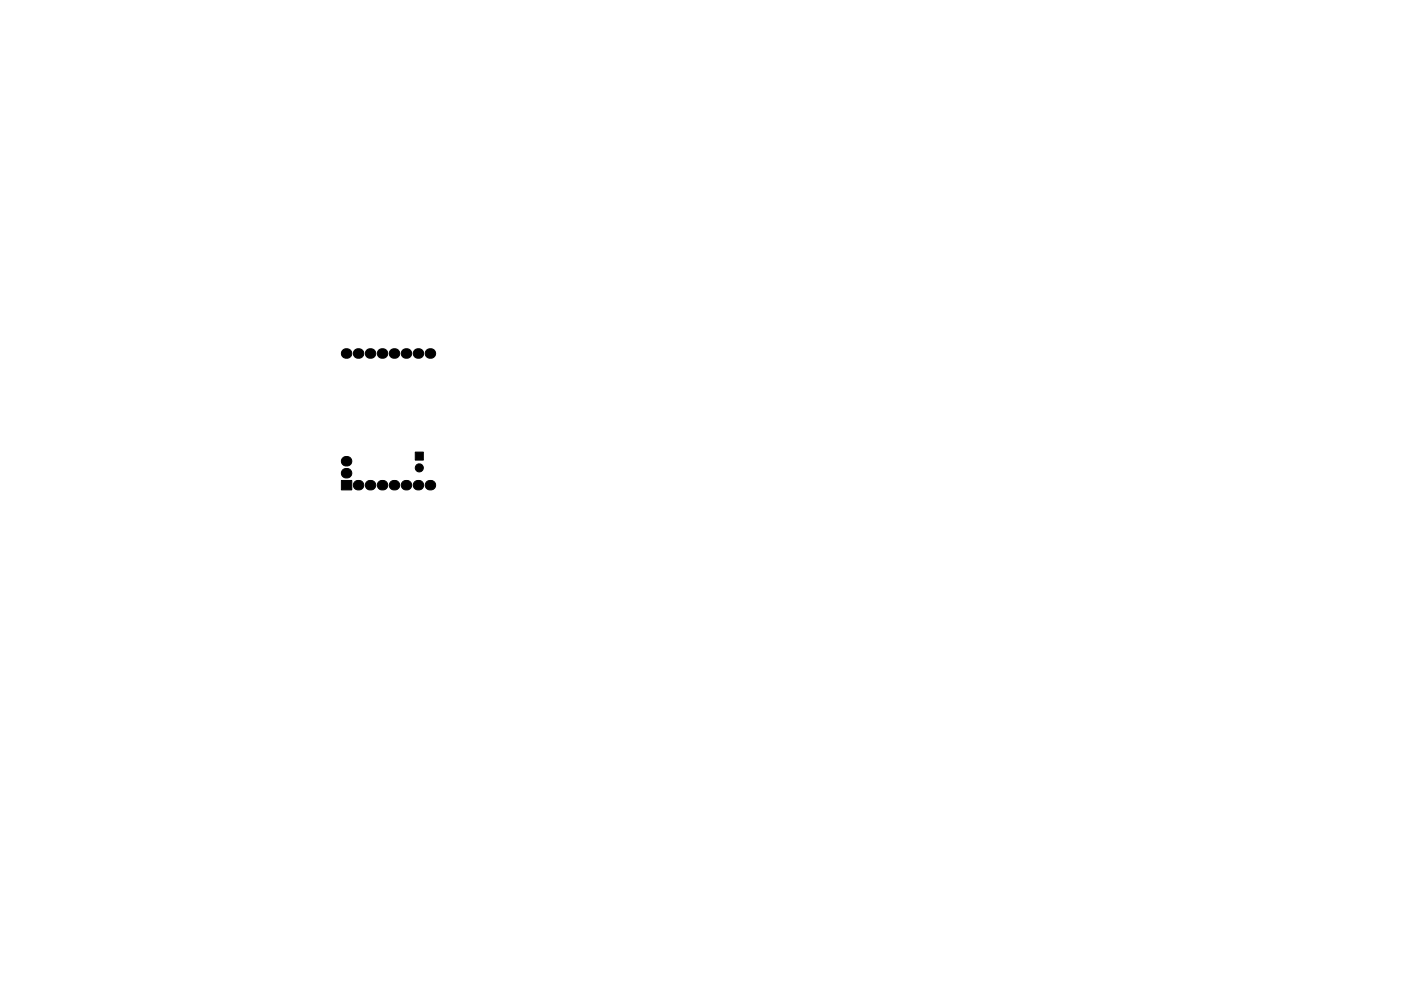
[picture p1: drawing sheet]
<svg xmlns="http://www.w3.org/2000/svg" width="297mm" height="210mm" viewBox="0 0 297 210" stroke-linecap="round" stroke-linejoin="round" font-family="sans-serif">
<g fill="#000" stroke="#000" stroke-width=".21">
<path d="M88 95.9h1.8v1.7h-1.8zM72.4 101.9h2.2v2h-2.2z"/>
<circle cx="73.5" cy="75" r="1.07"/>
<circle cx="76" cy="75" r="1.07"/>
<circle cx="78.5" cy="75" r="1.07"/>
<circle cx="81.1" cy="75" r="1.07"/>
<circle cx="83.6" cy="75" r="1.07"/>
<circle cx="86.2" cy="75" r="1.07"/>
<circle cx="88.7" cy="75" r="1.07"/>
<circle cx="91.2" cy="75" r="1.07"/>
<circle cx="73.5" cy="97.9" r="1.07"/>
<circle cx="88.9" cy="99.3" r=".86"/>
<circle cx="73.5" cy="100.4" r="1.07"/>
<circle cx="76" cy="103" r="1.07"/>
<circle cx="78.5" cy="103" r="1.07"/>
<circle cx="81.1" cy="103" r="1.07"/>
<circle cx="83.6" cy="103" r="1.07"/>
<circle cx="86.2" cy="103" r="1.07"/>
<circle cx="88.7" cy="103" r="1.07"/>
<circle cx="91.2" cy="103" r="1.07"/>
</g>
</svg>
